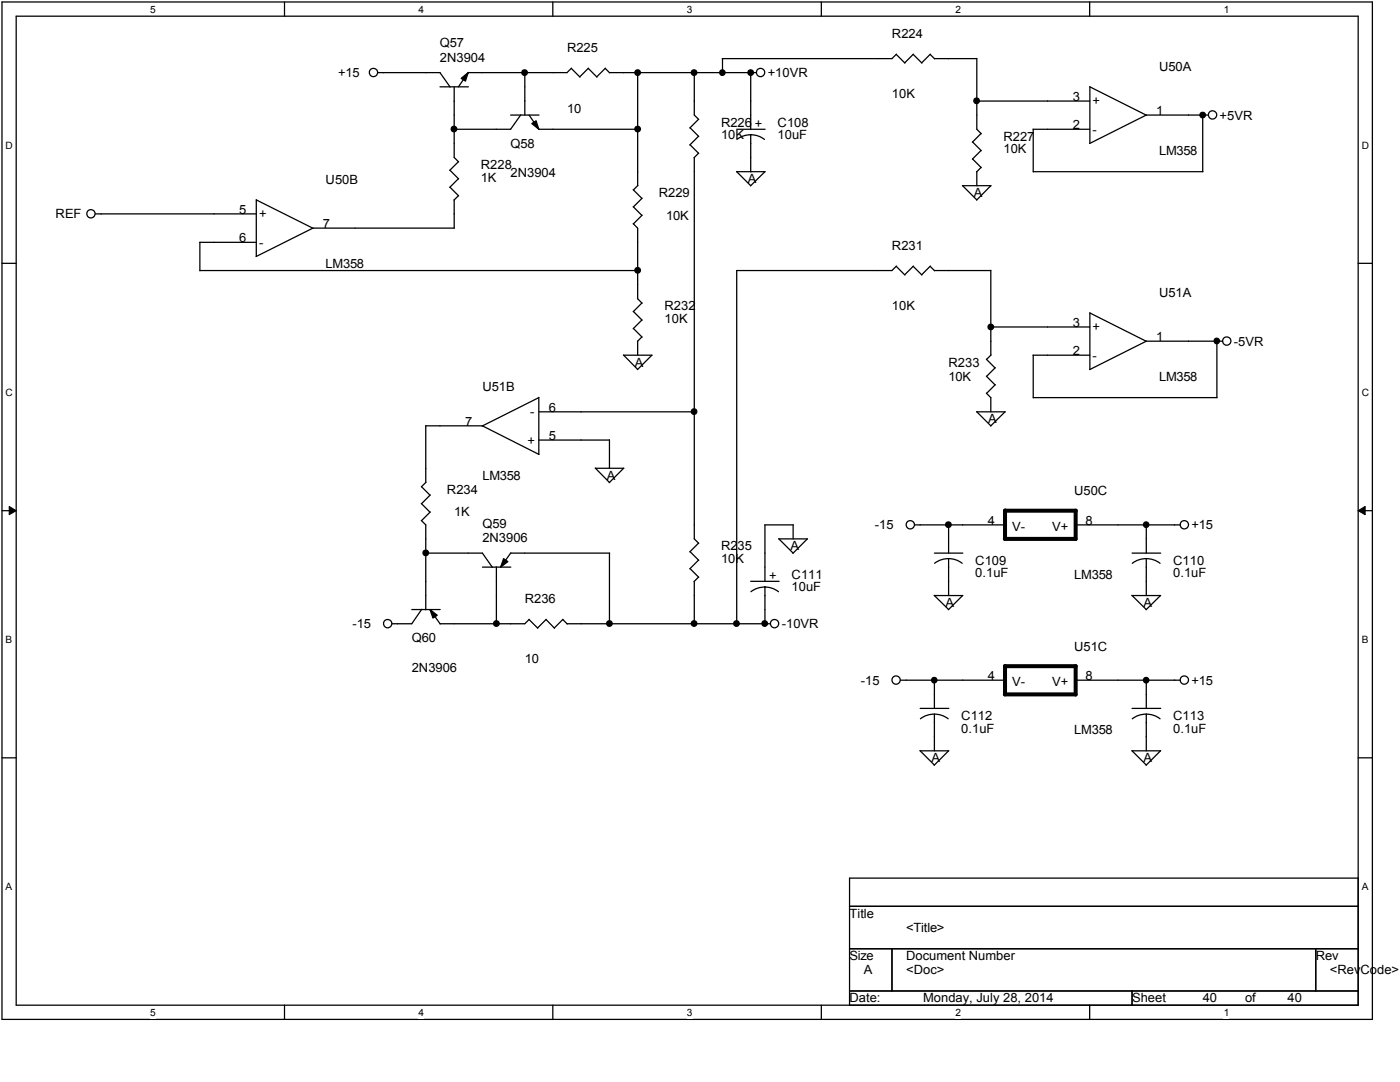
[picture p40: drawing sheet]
<svg xmlns="http://www.w3.org/2000/svg" width="279mm" height="216mm" viewBox="0 0 279 216" stroke-linecap="round" stroke-linejoin="round" font-family="sans-serif">
<defs><g id="words">
<g font-size="2.5">
<text x="87.8" y="9.5">Q57</text>
<text x="113.2" y="10.3">R225</text>
<text x="178" y="7.5">R224</text>
<text x="67.5" y="15.4">+15</text>
<text x="87.8" y="12.3">2N3904</text>
<text x="153.2" y="15.4">+10VR</text>
<text x="231.3" y="14.2">U50A</text>
<text x="113.2" y="22.4">10</text>
<text x="178" y="19.6">10K</text>
<text x="214.1" y="20.1">3</text>
<text x="218.1" y="21">+</text>
<text x="230.8" y="22.9">1</text>
<text x="243.4" y="23.8">+5VR</text>
<text x="101.9" y="29.5">Q58</text>
<text x="143.9" y="25.2">R226</text>
<text x="143.9" y="27.8">10K</text>
<text x="150.7" y="25.5">+</text>
<text x="155.2" y="25.2">C108</text>
<text x="155.2" y="27.8">10uF</text>
<text x="200.3" y="28.1">R227</text>
<text x="214.1" y="25.8">2</text>
<text x="218.1" y="26.7">-</text>
<text x="96" y="33.7">R228</text>
<text x="101.9" y="35.4">2N3904</text>
<text x="200.3" y="30.6">10K</text>
<text x="231.3" y="30.9">LM358</text>
<text x="65" y="36.8">U50B</text>
<text x="96" y="36.2">1K</text>
<text x="131.5" y="39.3">R229</text>
<text x="149.3" y="36.5">A</text>
<text x="194.4" y="39.3">A</text>
<text x="11.1" y="43.6">REF</text>
<text x="47.7" y="42.6">5</text>
<text x="51.7" y="43.6">+</text>
<text x="64.4" y="45.5">7</text>
<text x="132.9" y="43.9">10K</text>
<text x="47.7" y="48.3">6</text>
<text x="51.7" y="49.2">-</text>
<text x="65" y="53.4">LM358</text>
<text x="178" y="49.8">R231</text>
<text x="231.3" y="59.4">U51A</text>
<text x="132.6" y="61.9">R232</text>
<text x="132.6" y="64.4">10K</text>
<text x="178" y="61.9">10K</text>
<text x="214.1" y="65.2">3</text>
<text x="214.1" y="70.8">2</text>
<text x="218.1" y="71.8">-</text>
<text x="218.1" y="66.1">+</text>
<text x="230.8" y="68">1</text>
<text x="246.2" y="69">-5VR</text>
<text x="96.3" y="78">U51B</text>
<text x="126.7" y="73.2">A</text>
<text x="189.3" y="73.2">R233</text>
<text x="189.3" y="76">10K</text>
<text x="231.3" y="76">LM358</text>
<text x="105.8" y="83.1">-</text>
<text x="109.5" y="82.1">6</text>
<text x="92.8" y="84.9">7</text>
<text x="105.3" y="88.7">+</text>
<text x="109.5" y="87.8">5</text>
<text x="197.2" y="84.5">A</text>
<text x="96.3" y="95.7">LM358</text>
<text x="121.1" y="95.7">A</text>
<text x="89.2" y="98.6">R234</text>
<text x="214.4" y="98.8">U50C</text>
<text x="90.6" y="103">1K</text>
<text x="96.3" y="105.3">Q59</text>
<text x="174.6" y="105.6">-15</text>
<text x="197.1" y="104.7">4</text>
<text x="202" y="105.9">V-</text>
<text x="210" y="105.9">V+</text>
<text x="216.7" y="104.7">8</text>
<text x="237.8" y="105.6">+15</text>
<text x="96.3" y="108.1">2N3906</text>
<text x="143.9" y="109.8">R235</text>
<text x="143.9" y="112.4">10K</text>
<text x="157.7" y="109.8">A</text>
<text x="194.6" y="112.7">C109</text>
<text x="234.1" y="112.7">C110</text>
<text x="153.5" y="115.7">+</text>
<text x="158" y="115.4">C111</text>
<text x="158" y="118">10uF</text>
<text x="194.6" y="115.2">0.1uF</text>
<text x="214.4" y="115.4">LM358</text>
<text x="234.1" y="115.2">0.1uF</text>
<text x="70.3" y="125.4">-15</text>
<text x="104.7" y="120.3">R236</text>
<text x="156" y="125.4">-10VR</text>
<text x="188.7" y="121.1">A</text>
<text x="228.2" y="121.1">A</text>
<text x="82.2" y="128.1">Q60</text>
<text x="214.4" y="129.8">U51C</text>
<text x="82.2" y="134.1">2N3906</text>
<text x="104.7" y="132.4">10</text>
<text x="171.8" y="136.6">-15</text>
<text x="197.1" y="135.7">4</text>
<text x="202" y="136.9">V-</text>
<text x="210" y="136.9">V+</text>
<text x="216.7" y="135.7">8</text>
<text x="237.8" y="136.6">+15</text>
<text x="191.9" y="143.6">C112</text>
<text x="234.1" y="143.6">C113</text>
<text x="191.9" y="146.2">0.1uF</text>
<text x="214.4" y="146.5">LM358</text>
<text x="234.1" y="146.2">0.1uF</text>
<text x="185.9" y="152.1">A</text>
<text x="228.2" y="152.1">A</text>
<text x="169.5" y="183.1">Title</text>
<text x="180.8" y="185.9">&lt;Title&gt;</text>
<text x="169.5" y="191.6">Size</text>
<text x="180.8" y="191.6">Document Number</text>
<text x="262.6" y="191.6">Rev</text>
<text x="172.4" y="194.4">A</text>
<text x="180.8" y="194.4">&lt;Doc&gt;</text>
<text x="265.4" y="194.4">&lt;RevCode&gt;</text>
<text x="169.5" y="200">Date:</text>
<text x="184.2" y="200">Monday, July 28, 2014</text>
<text x="225.9" y="200">Sheet</text>
<text x="240" y="200">40</text>
<text x="248.5" y="200">of</text>
<text x="257" y="200">40</text>
</g>
<g font-size="2">
<text x="30" y="2.6">5</text>
<text x="83.5" y="2.6">4</text>
<text x="137.1" y="2.6">3</text>
<text x="190.7" y="2.6">2</text>
<text x="244.2" y="2.6">1</text>
<text x="1.1" y="29.7">D</text>
<text x="271.8" y="29.7">D</text>
<text x="1.1" y="79">C</text>
<text x="271.8" y="79">C</text>
<text x="1.1" y="128.4">B</text>
<text x="271.8" y="128.4">B</text>
<text x="1.1" y="177.7">A</text>
<text x="271.8" y="177.7">A</text>
<text x="30" y="202.7">5</text>
<text x="83.5" y="202.7">4</text>
<text x="137.1" y="202.7">3</text>
<text x="190.7" y="202.7">2</text>
<text x="244.2" y="202.7">1</text>
</g>
</g></defs>
<path d="M.4 .4h273.5v203h-273.5zM3.2 3.2h267.9v197.4h-267.9z" fill="none" stroke="#000" stroke-width=".25"/>
<g fill="#fff">
<path d="M30 .7h1.1v2.3h-1.1z"/>
<path d="M30 200.9h1.1v2.3h-1.1z"/>
</g>
<path d="M56.8 .4v2.8M56.8 200.6v2.8" fill="none" stroke="#000" stroke-width=".25"/>
<g fill="#fff">
<path d="M83.5 .7h1.1v2.3h-1.1z"/>
<path d="M83.5 200.9h1.1v2.3h-1.1z"/>
</g>
<path d="M110.3 .4v2.8M110.3 200.6v2.8" fill="none" stroke="#000" stroke-width=".25"/>
<g fill="#fff">
<path d="M137.1 .7h1.1v2.3h-1.1z"/>
<path d="M137.1 200.9h1.1v2.3h-1.1z"/>
</g>
<path d="M163.9 .4v2.8M163.9 200.6v2.8" fill="none" stroke="#000" stroke-width=".25"/>
<g fill="#fff">
<path d="M190.7 .7h1.1v2.3h-1.1z"/>
<path d="M190.7 200.9h1.1v2.3h-1.1z"/>
</g>
<path d="M217.5 .4v2.8M217.5 200.6v2.8" fill="none" stroke="#000" stroke-width=".25"/>
<g fill="#fff">
<path d="M244.2 .7h1.1v2.3h-1.1z"/>
<path d="M244.2 200.9h1.1v2.3h-1.1z"/>
<path d="M1.1 27.9h1.5v2.2h-1.5z"/>
<path d="M271.8 27.9h1.4v2.2h-1.4z"/>
<path d="M1.1 77.2h1.5v2.2h-1.5z"/>
<path d="M271.8 77.2h1.4v2.2h-1.4z"/>
</g>
<path d="M.4 52.5h2.8M271.1 52.5h2.8" fill="none" stroke="#000" stroke-width=".25"/>
<g fill="#fff">
<path d="M1.1 126.5h1.3v2.3h-1.3z"/>
<path d="M271.8 126.5h1.3v2.3h-1.3z"/>
</g>
<path d="M.4 101.9h2.8M271.1 101.9h2.8" fill="none" stroke="#000" stroke-width=".25"/>
<path d="M1.8 101.1l1.4 .8-1.4 .8zM271.1 101.9l1.3-.8v1.6z" fill="#000"/>
<path d="M1.8 101.1l1.4 .8-1.4 .8zM271.1 101.9l1.3-.8v1.6z" fill="none" stroke="#000" stroke-width=".2"/>
<g fill="#fff">
<path d="M1.1 175.9h1.3v2.2h-1.3z"/>
<path d="M271.8 175.9h1.3v2.2h-1.3z"/>
</g>
<g fill="none" stroke="#000" stroke-width=".25">
<path d="M75.4 14.5h12.4l2 2.9M87.8 17.3h5.7M90.6 17.3v14.1l.9 .9M92 15.6l1.4-1.1-.5 1.7zM93.5 14.4l-2 2.9M104.7 14.4v8.6M114 13.6l1.7 1.8M114.1 13.6l-.9 .9h-19.8M117.4 13.6l1.7 1.8M117.4 13.6l-1.7 1.7M120.8 13.6l.9 .9M120.8 13.6l-1.7 1.7"/>
<path d="M121.6 14.5h29.4M127.3 14.4v22.7M138.6 14.5v8.5l.8 .8M144.2 11.7v2.8M149.8 14.5v11.3M178.9 10.9l1.7 1.7M178.9 10.8l-.9 .9h-33.9M182.2 10.9l1.8 1.7M182.3 10.8l-1.7 1.7M186.5 11.7h8.4v14.1l.9 .9M186.5 11.7l-.8-.9-1.8 1.7M217.5 17.3v11.3"/>
<path d="M217.5 17.3l11.3 5.7M89.8 34l1.7 1.7M89.8 37.3l1.7 1.8M90.6 39.9v5.6M91.5 32.3l-1.7 1.7M91.5 35.7l-1.7 1.7M91.5 39l-.9 .9M101.9 23h5.7M103.9 22.9l-2 2.9h-11.3M105.6 23l2 2.8M106.1 24.7l.9-.6 .5 1.7zM107.5 25.8h19.8"/>
<path d="M126.4 37.9l1.7 1.7M127.3 37l-.9 .9M128.1 39.6l-1.7 1.7M137.7 25.5l1.7 1.7M137.7 28.9l1.7 1.7M138.6 31.4v76.1l.8 .9M139.4 23.8l-1.7 1.7M139.4 27.2l-1.7 1.7M139.4 30.6l-.9 .9M147 34.2l2.8 2.9M147 34.3h5.7M147 25.8h5.7"/>
<path d="M149.8 26.9l1.5 .2 1.3 .7M149.8 26.9l-1.4 .2-1.3 .7M149.8 26.9v7.4M152.7 34.3l-2.9 2.8M192.1 37l2.8 2.9M192.1 37.1h5.7M194.1 28.3l1.7 1.8M194.1 31.7l1.7 1.8M194.9 34.3v2.8M194.9 20.2h22.6M195.8 26.6l-1.7 1.8M195.8 30l-1.7 1.8"/>
<path d="M195.8 33.4l-.9 .9M197.7 37.1l-2.8 2.8M206.2 25.8h11.3M206.2 34.3h33.9M206.2 25.8v8.5M240 22.9v11.4M241.2 23h-12.4l-11.3 5.6M19 42.7h32.1M39.9 54h87.4M51.1 48.4h-11.3l.1 5.6M62.5 45.6l-11.4-5.8v11.3M90.7 45.5h-28.2l-11.4 5.7"/>
<path d="M126.4 44.6l.9 .9v14.1l.8 .9M126.4 41.2l1.7 1.7-1.7 1.8M147 54v70.5M178.9 53.1l1.7 1.8M178.9 53.1l-.9 .9h-31M182.2 53.1l1.8 1.8M182.3 53.1l-1.7 1.7M185.6 53.1l.9 .9M185.7 53.1l-1.8 1.7M186.5 54h11.2M197.7 53.9v17M107.5 79.3v11.3"/>
<path d="M107.5 79.3l-11.3 5.7M124.4 70.8l2.9 2.9M124.5 70.9h5.6M126.4 62.2l1.7 1.7M126.4 65.5l1.7 1.8-.9 .8M127.3 68.1v2.8M128.1 60.5l-1.7 1.7M128.1 63.8l-1.7 1.8M130.1 70.9l-2.9 2.9M196.8 78.5l.9 .8v2.9M196.8 75.1l1.8 1.7M196.8 71.7l1.8 1.7"/>
<path d="M197.7 65.2h19.8M197.8 70.8l-.9 .9M198.6 76.8l-1.7 1.7M198.6 73.4l-1.7 1.7M206.2 70.9h11.3M206.2 70.9v8.5M217.5 62.4v11.3M217.5 62.5l11.3 5.6M242.9 68v11.3h-36.7M244 68.1h-15.2l-11.3 5.7M84.1 97.1l1.7 1.7M84.9 85h11.4l11.3 5.7"/>
<path d="M85 85v11.3M85 96.2l-.9 .9M85.9 98.8l-1.8 1.7M107.5 82.2h31.1M107.5 87.8h14.1M118.8 93.4l2.8 2.9M118.8 93.4h5.7l-2.9 2.9M121.6 87.8v5.6M194.9 82.1l2.8 2.9M194.9 82.2h5.7M200.6 82.2l-2.9 2.8M84.1 103.8l.9 .9v17"/>
<path d="M84.1 100.5l1.7 1.7M84.9 110.4h11.4l2 2.8M85.9 102.2l-1.8 1.7M96.3 113.2h5.6M99.1 113.1v11.4M100.5 111.5l.9 .6-1.5 1.1zM101.9 110.4h19.8M101.9 110.3l-2 2.9M121.6 110.4v14.1M137.7 110.1l1.7 1.7M137.7 113.5l1.7 1.7M138.6 116v8.5"/>
<path d="M139.4 108.4l-1.7 1.7M139.4 111.8l-1.7 1.7M139.4 115.2l-.9 .8M149.8 116h5.7M152.6 104.7h5.7M152.7 117.1l1.4 .3 1.3 .7M152.7 117.1l-1.5 .3-1.3 .7M152.7 104.7v11.3M152.7 117.1v7.4M155.4 107.5l2.9 2.9M155.4 107.5h5.8M158.3 104.7v2.8"/>
<path d="M161.1 107.5l-2.9 2.9M182.5 104.7h18.1M186.4 118.8l2.9 2.8M186.5 118.8h5.6M186.5 110.4h5.6M189.3 111.5l1.4 .2 1.3 .7M189.3 111.5l-1.5 .2-1.3 .7M189.3 104.7v5.7M189.3 111.5v7.3M192.1 118.8l-2.8 2.9M214.7 104.7h20.8M225.9 118.8l2.9 2.8"/>
<path d="M225.9 118.8h5.7M225.9 110.4h5.7M228.8 111.5l1.4 .2 1.3 .7M228.8 111.5l-1.5 .2-1.3 .7M228.8 104.7v5.7M228.8 111.5v7.3M231.6 118.8l-2.9 2.9M82.2 121.6h5.6M84.2 121.6l-2 2.9h-4M85.8 121.6l1.5 1.2-.9 .5zM85.8 121.6l2 2.9M105.6 123.6l1.7 1.8"/>
<path d="M105.6 123.6l-.9 .9h-16.9M109 123.6l1.7 1.8M109 123.6l-1.7 1.7M112.3 123.6l.9 .9M112.4 123.6l-1.8 1.7M113.2 124.5h40.6M179.7 135.7h20.9M186.5 135.7v5.7M214.7 135.7h20.8M228.8 135.7v5.7M.4 151.2h2.8M183.6 149.8l2.9 2.9"/>
<path d="M183.6 149.8h5.8M183.6 141.4h5.8M186.5 142.5l1.4 .2 1.3 .7M186.5 142.5l-1.5 .2-1.3 .7M186.5 142.5v7.3M189.3 149.8l-2.9 2.9M225.9 149.8l2.9 2.9M225.9 149.8h5.7M225.9 141.4h5.7M228.8 142.5l1.4 .2 1.3 .7M228.8 142.5l-1.5 .2-1.3 .7M228.8 142.5v7.3"/>
<path d="M231.6 149.8l-2.9 2.9M271.1 151.2h2.8M169.5 175.2h101.6v25.4h-101.6zM169.5 180.8h101.6M169.5 189.3h101.6M169.5 197.7h101.6M178 189.3v8.4M225.9 197.7v2.9M262.6 189.3v8.4"/>
<circle cx="74.5" cy="14.5" r=".83"/>
<circle cx="104.7" cy="14.5" r=".56"/>
<circle cx="127.3" cy="14.5" r=".56"/>
<circle cx="138.5" cy="14.5" r=".56"/>
<circle cx="144.2" cy="14.5" r=".55"/>
<circle cx="149.8" cy="14.5" r=".56"/>
<circle cx="151.8" cy="14.5" r=".83"/>
<circle cx="90.6" cy="25.7" r=".56"/>
<circle cx="127.3" cy="25.7" r=".56"/>
<circle cx="194.9" cy="20.1" r=".56"/>
<circle cx="240" cy="23" r=".56"/>
<circle cx="242" cy="22.9" r=".83"/>
<circle cx="18.1" cy="42.7" r=".83"/>
<circle cx="127.3" cy="53.9" r=".56"/>
<circle cx="197.7" cy="65.2" r=".56"/>
<circle cx="242.8" cy="68" r=".55"/>
<circle cx="244.8" cy="68.1" r=".83"/>
<circle cx="138.5" cy="82.1" r=".56"/>
<circle cx="85" cy="110.3" r=".56"/>
<circle cx="181.7" cy="104.7" r=".83"/>
<circle cx="189.3" cy="104.7" r=".56"/>
<circle cx="228.7" cy="104.7" r=".55"/>
<circle cx="236.4" cy="104.7" r=".83"/>
<circle cx="77.4" cy="124.4" r=".83"/>
<circle cx="99.1" cy="124.4" r=".56"/>
<circle cx="121.6" cy="124.4" r=".56"/>
<circle cx="138.5" cy="124.4" r=".56"/>
<circle cx="147" cy="124.4" r=".56"/>
<circle cx="152.6" cy="124.4" r=".56"/>
<circle cx="154.6" cy="124.4" r=".83"/>
<circle cx="178.8" cy="135.7" r=".83"/>
<circle cx="186.4" cy="135.7" r=".55"/>
<circle cx="228.7" cy="135.7" r=".55"/>
<circle cx="236.4" cy="135.7" r=".83"/>
</g>
<path d="M200.5 107.5h14.2M200.6 107.5v-5.6h14.1v5.7M200.5 138.6h14.2M200.6 132.9h14.1v5.7M200.6 132.9v5.7" fill="none" stroke="#000" stroke-width=".8"/>
<g fill="#000">
<path d="M92 15.6l1.4-1.1-.5 1.7zM106.1 24.7l.9-.6 .5 1.7zM100.5 111.5l.9 .6-1.5 1.1zM85.8 121.6l1.5 1.2-.9 .5z"/>
<circle cx="104.7" cy="14.5" r=".56"/>
<circle cx="127.3" cy="14.5" r=".56"/>
<circle cx="138.5" cy="14.5" r=".56"/>
<circle cx="144.2" cy="14.5" r=".55"/>
<circle cx="149.8" cy="14.5" r=".56"/>
<circle cx="90.6" cy="25.7" r=".56"/>
<circle cx="127.3" cy="25.7" r=".56"/>
<circle cx="194.9" cy="20.1" r=".56"/>
<circle cx="240" cy="23" r=".56"/>
<circle cx="127.3" cy="53.9" r=".56"/>
<circle cx="197.7" cy="65.2" r=".56"/>
<circle cx="242.8" cy="68" r=".55"/>
<circle cx="138.5" cy="82.1" r=".56"/>
<circle cx="85" cy="110.3" r=".56"/>
<circle cx="189.3" cy="104.7" r=".56"/>
<circle cx="228.7" cy="104.7" r=".55"/>
<circle cx="99.1" cy="124.4" r=".56"/>
<circle cx="121.6" cy="124.4" r=".56"/>
<circle cx="138.5" cy="124.4" r=".56"/>
<circle cx="147" cy="124.4" r=".56"/>
<circle cx="152.6" cy="124.4" r=".56"/>
<circle cx="186.4" cy="135.7" r=".55"/>
<circle cx="228.7" cy="135.7" r=".55"/>
</g>
<use href="#words"/>
</svg>
